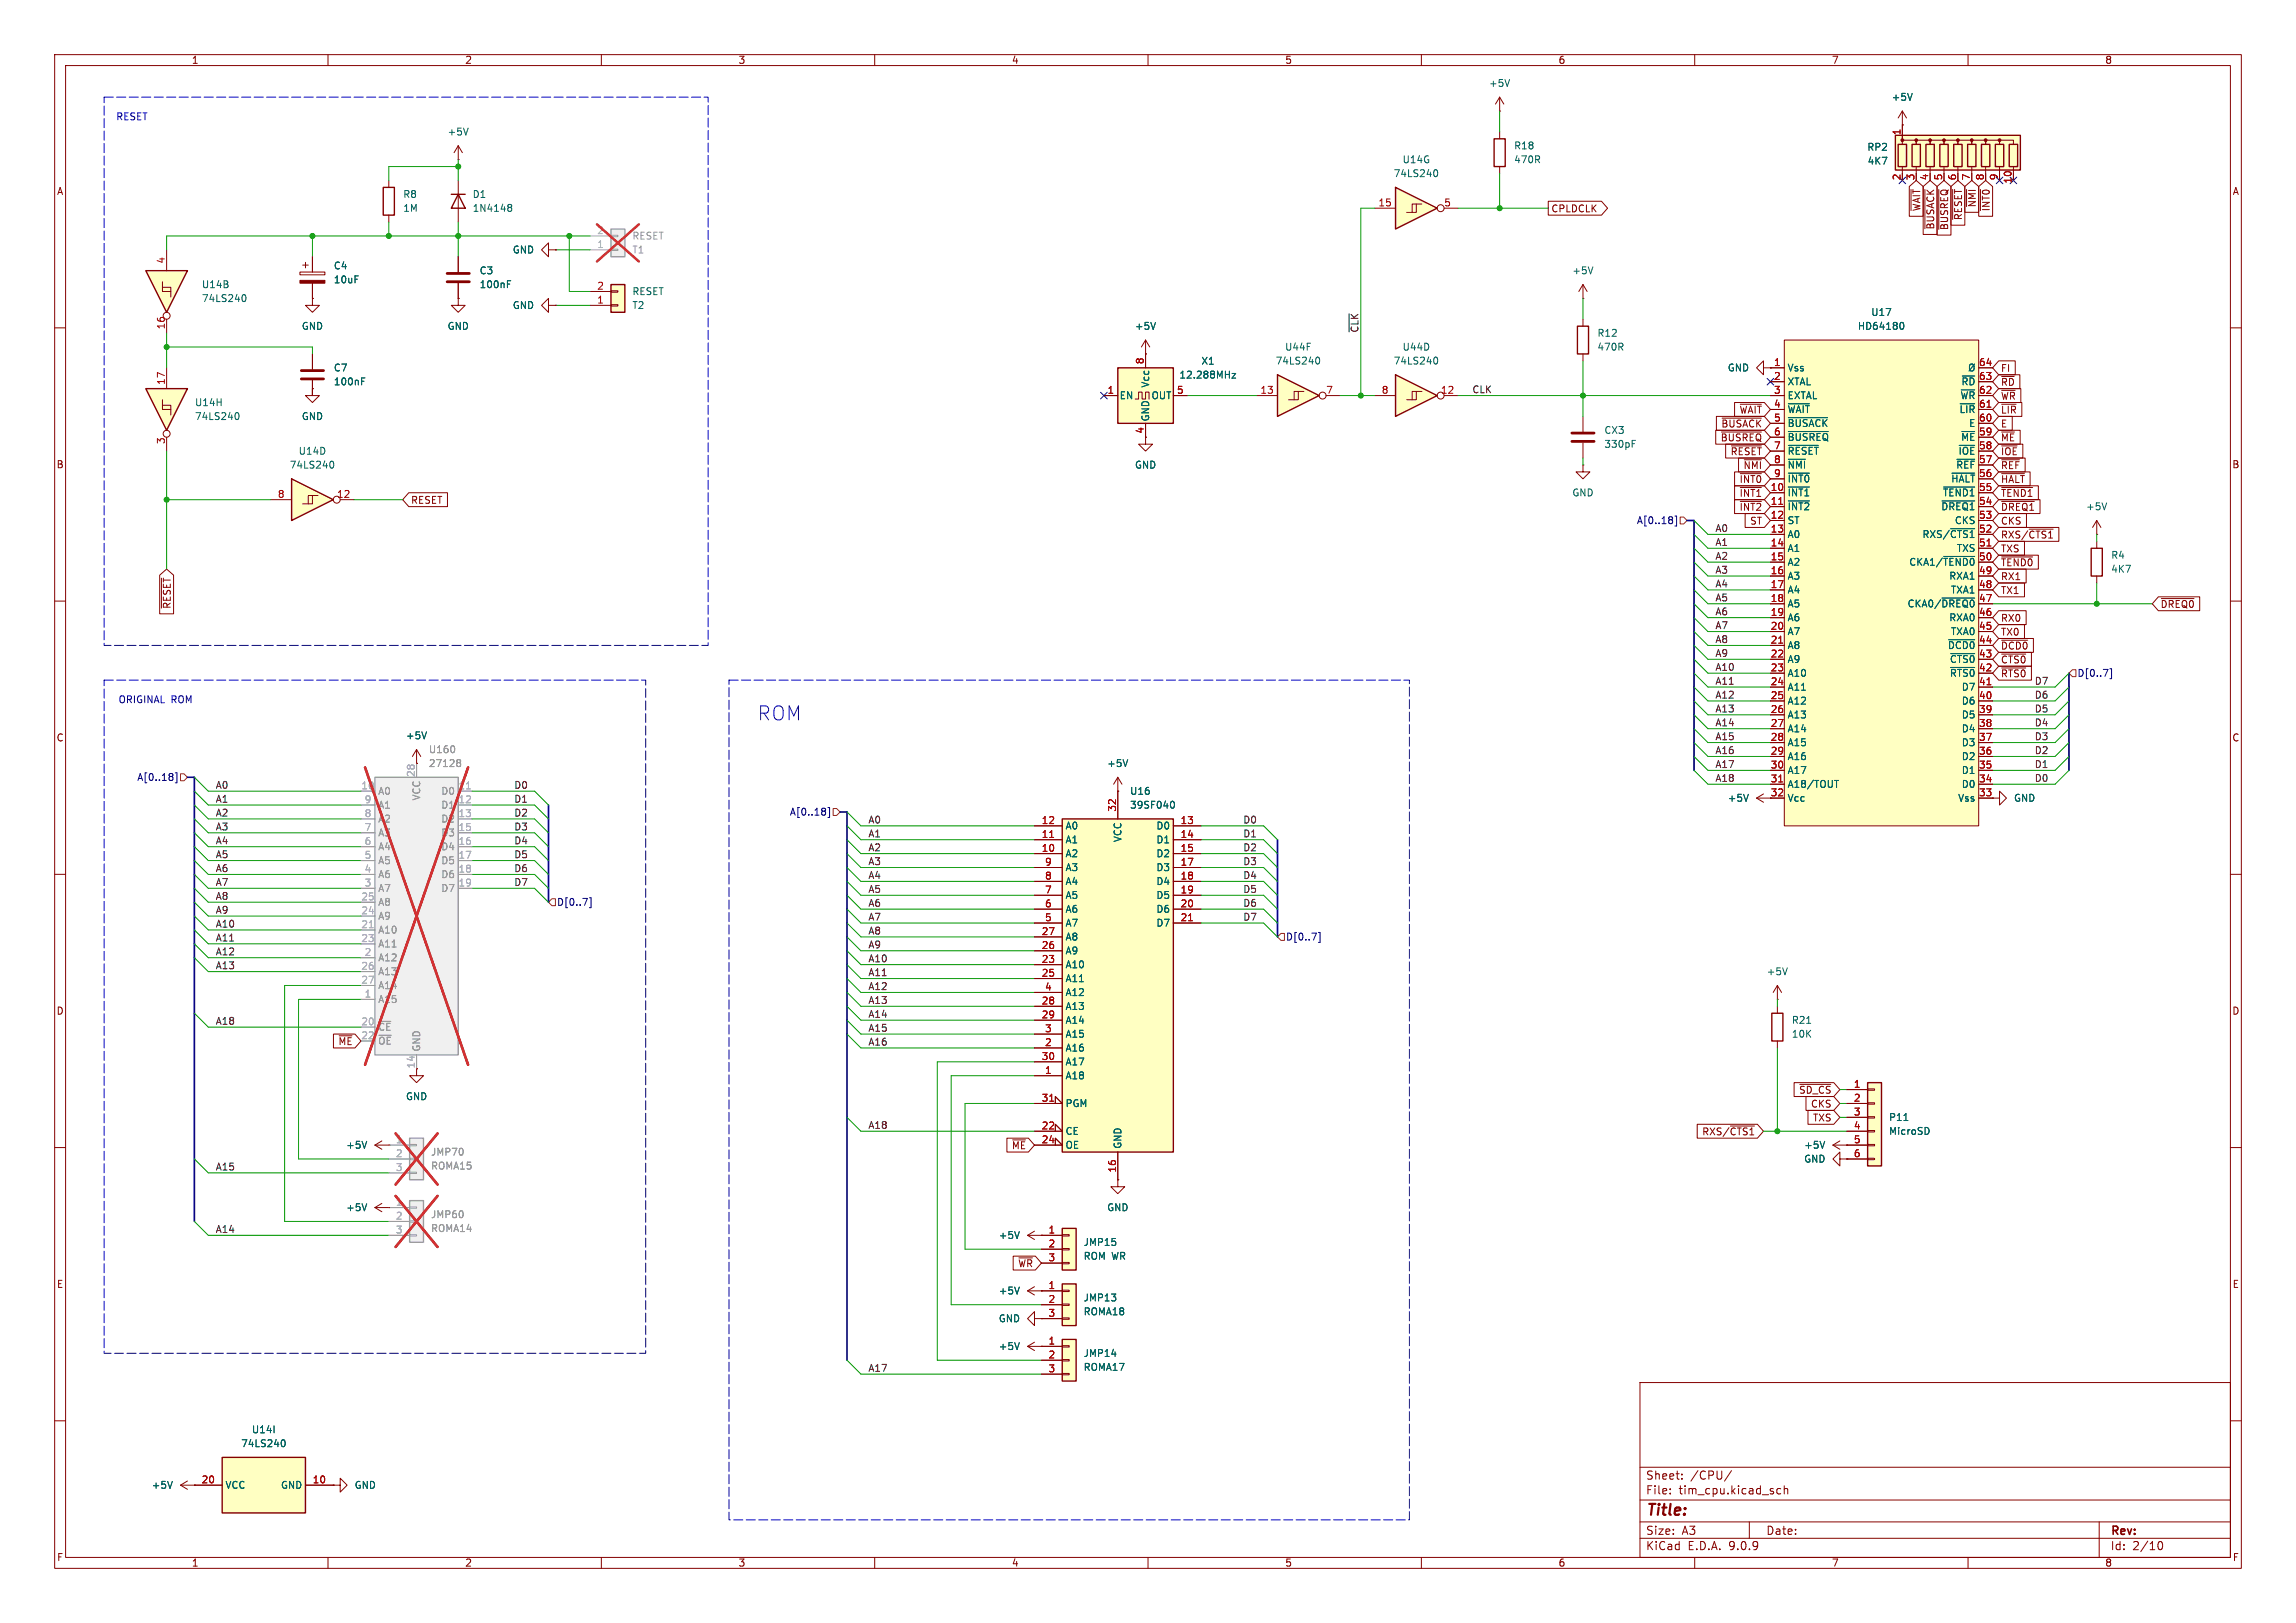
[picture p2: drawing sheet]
<svg xmlns="http://www.w3.org/2000/svg" width="420mm" height="297mm" viewBox="0 0 420 297" stroke-linecap="round" stroke-linejoin="round" font-family="sans-serif">
<defs><g id="words">
<text font-size="3.6" fill="#0000c2" x="138.4" y="132.1">ROM</text>
<text font-size="2.8" fill="#840000" x="301" y="277.9">Title:</text>
<g font-size="2.1" fill="#840000">
<text x="301" y="273.7">File:</text>
<text x="301" y="271">Sheet:</text>
<text x="307.1" y="273.7">tim_cpu.kicad_sch</text>
<text x="309.2" y="271">/CPU/</text>
<text x="301" y="281.1">Size:</text>
<text x="307.6" y="281.1">A3</text>
<text x="323" y="281.1">Date:</text>
<text x="386" y="281.3">Rev:</text>
<text x="301" y="283.9">KiCad</text>
<text x="308.7" y="283.9">E.D.A.</text>
<text x="316.3" y="283.9">9.0.9</text>
<text x="386" y="283.9">Id:</text>
<text x="390.1" y="283.9">2/10</text>
</g>
<g font-size="1.8" fill="#840000">
<text x="35" y="11.9">1</text>
<text x="85" y="11.9">2</text>
<text x="135" y="11.9">3</text>
<text x="185" y="11.9">4</text>
<text x="235" y="11.9">5</text>
<text x="285" y="11.9">6</text>
<text x="335" y="11.9">7</text>
<text x="385" y="11.9">8</text>
<text x="10.3" y="35.9">A</text>
<text x="408.3" y="35.9">A</text>
<text x="283.7" y="39.1">CPLDCLK</text>
<text x="351.5" y="38.8" transform="rotate(-90 351.5 38.8)">~{WAIT}</text>
<text x="359.1" y="40.4" transform="rotate(-90 359.1 40.4)">~{RESET}</text>
<text x="361.6" y="38" transform="rotate(-90 361.6 38)">~{NMI}</text>
<text x="364.2" y="38.8" transform="rotate(-90 364.2 38.8)">~{INT0}</text>
<text x="354" y="42.1" transform="rotate(-90 354 42.1)">~{BUSACK}</text>
<text x="356.6" y="42.2" transform="rotate(-90 356.6 42.2)">~{BUSREQ}</text>
<text x="365.9" y="68.3">FI</text>
<text x="365.9" y="70.8">~{RD}</text>
<text x="318.1" y="75.9">~{WAIT}</text>
<text x="365.9" y="75.9">~{LIR}</text>
<text x="365.9" y="73.3">~{WR}</text>
<text x="209.3" y="79.4" transform="rotate(-90 209.3 79.4)">4</text>
<text x="314.7" y="81">~{BUSREQ}</text>
<text x="314.8" y="78.4">~{BUSACK}</text>
<text x="316.5" y="83.5">~{RESET}</text>
<text x="365.9" y="81">~{ME}</text>
<text x="365.9" y="78.4">E</text>
<text x="365.9" y="83.5">~{IOE}</text>
<text x="10.3" y="85.9">B</text>
<text x="318.1" y="88.6">~{INT0}</text>
<text x="318.8" y="86">~{NMI}</text>
<text x="365.9" y="88.6">~{HALT}</text>
<text x="365.9" y="86">~{REF}</text>
<text x="408.2" y="85.9">B</text>
<text x="75.1" y="92.4">RESET</text>
<text x="318.1" y="91.1">~{INT1}</text>
<text x="318.1" y="93.7">~{INT2}</text>
<text x="365.9" y="93.7">~{DREQ1}</text>
<text x="365.9" y="91.1">~{TEND1}</text>
<text x="320" y="96.2">ST</text>
<text x="365.9" y="96.2">CKS</text>
<text x="365.9" y="101.3">TXS</text>
<text x="365.9" y="98.7">RXS/~{CTS1}</text>
<text x="365.9" y="106.4">RX1</text>
<text x="365.9" y="103.8">~{TEND0}</text>
<text x="31.4" y="111.5" transform="rotate(-90 31.4 111.5)">~{RESET}</text>
<text x="365.9" y="108.9">TX1</text>
<text x="365.9" y="114">RX0</text>
<text x="395.1" y="111.4">~{DREQ0}</text>
<text x="365.9" y="116.5">TX0</text>
<text x="365.9" y="119.1">~{DCD0}</text>
<text x="365.9" y="121.6">~{CTS0}</text>
<text x="365.9" y="124.1">~{RTS0}</text>
<text x="10.3" y="135.9">C</text>
<text x="408.2" y="135.9">C</text>
<text x="323.8" y="145.8">32</text>
<text x="10.3" y="185.9">D</text>
<text x="408.2" y="185.9">D</text>
<text x="61.8" y="191.5">~{ME}</text>
<text x="75.9" y="195.6" transform="rotate(-90 75.9 195.6)">14</text>
<text x="329" y="200.3">~{SD_CS}</text>
<text x="331.2" y="202.9">CKS</text>
<text x="311.3" y="208">RXS/~{CTS1}</text>
<text x="331.5" y="205.4">TXS</text>
<text x="185" y="210.5">~{ME}</text>
<text x="186.1" y="232.1">~{WR}</text>
<text x="10.3" y="235.9">E</text>
<text x="408.3" y="235.9">E</text>
<text x="10.3" y="285.9">F</text>
<text x="35" y="286.9">1</text>
<text x="85" y="286.9">2</text>
<text x="135" y="286.9">3</text>
<text x="185" y="286.9">4</text>
<text x="235" y="286.9">5</text>
<text x="285" y="286.9">6</text>
<text x="335" y="286.9">7</text>
<text x="385" y="286.9">8</text>
<text x="408.3" y="285.9">F</text>
</g>
<g font-size="1.8" fill="#006464">
<text x="272.3" y="16.1">+5V</text>
<text x="345.9" y="18.6">+5V</text>
<text x="81.8" y="25">+5V</text>
<text x="276.9" y="27.5">R18</text>
<text x="341.5" y="27.8">RP2</text>
<text x="254.8" y="32.6">74LS240</text>
<text x="256.5" y="30.1">U14G</text>
<text x="276.9" y="30.1">470R</text>
<text x="341.5" y="30.3">4K7</text>
<text x="73.7" y="36.4">R8</text>
<text x="73.7" y="39">1M</text>
<text x="86.4" y="36.4">D1</text>
<text x="86.4" y="39">1N4148</text>
<text x="93.7" y="46.6">GND</text>
<text x="36.8" y="52.9">U14B</text>
<text x="61" y="49.5">C4</text>
<text x="61" y="52">10uF</text>
<text x="87.6" y="50.4">C3</text>
<text x="87.6" y="52.9">100nF</text>
<text x="287.5" y="50.4">+5V</text>
<text x="36.8" y="55.5">74LS240</text>
<text x="93.7" y="56.7">GND</text>
<text x="115.6" y="56.7">T2</text>
<text x="115.6" y="54.2">RESET</text>
<text x="342.2" y="58">U17</text>
<text x="55.1" y="60.6">GND</text>
<text x="81.8" y="60.6">GND</text>
<text x="207.5" y="60.6">+5V</text>
<text x="235" y="64.4">U44F</text>
<text x="256.5" y="64.4">U44D</text>
<text x="292.1" y="64.4">470R</text>
<text x="292.1" y="61.8">R12</text>
<text x="339.7" y="60.6">HD64180</text>
<text x="61" y="68.2">C7</text>
<text x="61" y="70.7">100nF</text>
<text x="210.4" y="71" transform="rotate(-90 210.4 71)">Vcc</text>
<text x="215.6" y="69.5">12.288MHz</text>
<text x="219.7" y="66.9">X1</text>
<text x="233.2" y="66.9">74LS240</text>
<text x="254.8" y="66.9">74LS240</text>
<text x="316" y="68.2">GND</text>
<text x="326.9" y="68.2">Vss</text>
<text x="326.9" y="70.7">XTAL</text>
<text x="358.7" y="70.7">~{RD}</text>
<text x="35.6" y="77.1">74LS240</text>
<text x="35.6" y="74.5">U14H</text>
<text x="55.1" y="77.1">GND</text>
<text x="204.7" y="73.3">EN</text>
<text x="210.4" y="77.2" transform="rotate(-90 210.4 77.2)">GND</text>
<text x="210.5" y="73.3">OUT</text>
<text x="326.9" y="73.3">EXTAL</text>
<text x="326.9" y="75.8">~{WAIT}</text>
<text x="358.3" y="75.8">~{LIR}</text>
<text x="358.5" y="73.3">~{WR}</text>
<text x="54.5" y="83.4">U14D</text>
<text x="293.4" y="82.1">330pF</text>
<text x="293.4" y="79.6">CX3</text>
<text x="326.9" y="78.3">~{BUSACK}</text>
<text x="326.9" y="80.9">~{BUSREQ}</text>
<text x="326.9" y="83.4">~{RESET}</text>
<text x="358.2" y="83.4">~{IOE}</text>
<text x="358.6" y="80.9">~{ME}</text>
<text x="360.1" y="78.3">E</text>
<text x="52.9" y="86">74LS240</text>
<text x="207.5" y="86">GND</text>
<text x="326.9" y="86">~{NMI}</text>
<text x="326.9" y="88.5">~{INT0}</text>
<text x="356.8" y="88.5">~{HALT}</text>
<text x="357.7" y="86">~{REF}</text>
<text x="287.5" y="91">GND</text>
<text x="326.9" y="91">~{INT1}</text>
<text x="326.9" y="93.6">~{INT2}</text>
<text x="355" y="93.6">~{DREQ1}</text>
<text x="355.3" y="91">~{TEND1}</text>
<text x="381.5" y="93.6">+5V</text>
<text x="326.9" y="96.1">ST</text>
<text x="326.9" y="98.7">A0</text>
<text x="326.9" y="101.2">A1</text>
<text x="351.6" y="98.7">RXS/~{CTS1}</text>
<text x="357.5" y="96.1">CKS</text>
<text x="357.9" y="101.2">TXS</text>
<text x="326.9" y="103.7">A2</text>
<text x="326.9" y="106.3">A3</text>
<text x="349.1" y="103.7">CKA1/~{TEND0}</text>
<text x="356.5" y="106.3">RXA1</text>
<text x="386.1" y="102.5">R4</text>
<text x="386.1" y="105">4K7</text>
<text x="326.9" y="108.8">A4</text>
<text x="326.9" y="111.4">A5</text>
<text x="326.9" y="113.9">A6</text>
<text x="348.8" y="111.4">CKA0/~{DREQ0}</text>
<text x="356.5" y="113.9">RXA0</text>
<text x="356.8" y="108.8">TXA1</text>
<text x="326.9" y="116.4">A7</text>
<text x="326.9" y="119">A8</text>
<text x="356.2" y="119">~{DCD0}</text>
<text x="356.8" y="116.4">TXA0</text>
<text x="326.9" y="121.5">A9</text>
<text x="326.9" y="124.1">A10</text>
<text x="356.6" y="121.5">~{CTS0}</text>
<text x="356.6" y="124.1">~{RTS0}</text>
<text x="326.9" y="126.6">A11</text>
<text x="326.9" y="129.1">A12</text>
<text x="326.9" y="131.7">A13</text>
<text x="358.8" y="126.6">D7</text>
<text x="358.8" y="129.1">D6</text>
<text x="358.8" y="131.7">D5</text>
<text x="74.2" y="135.5">+5V</text>
<text x="326.9" y="134.2">A14</text>
<text x="326.9" y="136.8">A15</text>
<text x="358.8" y="134.2">D4</text>
<text x="358.8" y="136.8">D3</text>
<text x="202.4" y="140.6">+5V</text>
<text x="326.9" y="139.3">A16</text>
<text x="326.9" y="141.8">A17</text>
<text x="358.8" y="139.3">D2</text>
<text x="358.8" y="141.8">D1</text>
<text x="206.6" y="145.6">U16</text>
<text x="206.6" y="148.2">39SF040</text>
<text x="316" y="146.9">+5V</text>
<text x="326.9" y="144.4">A18/TOUT</text>
<text x="326.9" y="146.9">Vcc</text>
<text x="358.1" y="146.9">Vss</text>
<text x="358.8" y="144.4">D0</text>
<text x="368.3" y="146.9">GND</text>
<text x="194.8" y="152">A0</text>
<text x="194.8" y="154.5">A1</text>
<text x="205.3" y="154.2" transform="rotate(-90 205.3 154.2)">VCC</text>
<text x="211.4" y="152">D0</text>
<text x="211.4" y="154.5">D1</text>
<text x="194.8" y="157.1">A2</text>
<text x="194.8" y="159.6">A3</text>
<text x="211.4" y="157.1">D2</text>
<text x="211.4" y="159.6">D3</text>
<text x="194.8" y="162.2">A4</text>
<text x="194.8" y="164.7">A5</text>
<text x="194.8" y="167.2">A6</text>
<text x="211.4" y="162.2">D4</text>
<text x="211.4" y="164.7">D5</text>
<text x="211.4" y="167.2">D6</text>
<text x="194.8" y="169.8">A7</text>
<text x="194.8" y="172.3">A8</text>
<text x="211.4" y="169.8">D7</text>
<text x="194.8" y="174.9">A9</text>
<text x="194.8" y="177.4">A10</text>
<text x="194.8" y="179.9">A11</text>
<text x="323.1" y="178.7">+5V</text>
<text x="194.8" y="182.5">A12</text>
<text x="194.8" y="185">A13</text>
<text x="194.8" y="187.6">A14</text>
<text x="194.8" y="190.1">A15</text>
<text x="327.7" y="187.6">R21</text>
<text x="327.7" y="190.1">10K</text>
<text x="194.8" y="192.6">A16</text>
<text x="194.8" y="195.2">A17</text>
<text x="194.8" y="197.7">A18</text>
<text x="74.2" y="201.5">GND</text>
<text x="194.8" y="202.8">PGM</text>
<text x="194.8" y="207.9">CE</text>
<text x="345.4" y="207.9">MicroSD</text>
<text x="345.4" y="205.3">P11</text>
<text x="63.2" y="210.4">+5V</text>
<text x="194.8" y="210.4">OE</text>
<text x="205.3" y="210.3" transform="rotate(-90 205.3 210.3)">GND</text>
<text x="329.9" y="210.4">+5V</text>
<text x="329.9" y="213">GND</text>
<text x="63.2" y="221.8">+5V</text>
<text x="202.4" y="221.8">GND</text>
<text x="182.6" y="226.9">+5V</text>
<text x="198.1" y="230.7">ROM WR</text>
<text x="198.1" y="228.2">JMP15</text>
<text x="182.6" y="237.1">+5V</text>
<text x="198.1" y="238.4">JMP13</text>
<text x="182.6" y="242.2">GND</text>
<text x="198.1" y="240.9">ROMA18</text>
<text x="182.6" y="247.2">+5V</text>
<text x="198.1" y="251.1">ROMA17</text>
<text x="198.1" y="248.5">JMP14</text>
<text x="46" y="262.5">U14I</text>
<text x="44" y="265">74LS240</text>
<text x="27.7" y="272.6">+5V</text>
<text x="41.1" y="272.6">VCC</text>
<text x="51.3" y="272.6">GND</text>
<text x="64.8" y="272.6">GND</text>
</g>
<g font-size="1.8" fill="#0000c2">
<text x="21.2" y="22.2">RESET</text>
<text x="21.6" y="128.9">ORIGINAL</text>
<text x="31.3" y="128.9">ROM</text>
</g>
<g font-size="1.8" fill="#a90000">
<text x="347.7" y="24.8" transform="rotate(-90 347.7 24.8)">1</text>
<text x="347.7" y="33.1" transform="rotate(-90 347.7 33.1)">2</text>
<text x="350.3" y="33.1" transform="rotate(-90 350.3 33.1)">3</text>
<text x="352.8" y="33.1" transform="rotate(-90 352.8 33.1)">4</text>
<text x="355.3" y="33.1" transform="rotate(-90 355.3 33.1)">5</text>
<text x="357.9" y="33.1" transform="rotate(-90 357.9 33.1)">6</text>
<text x="360.4" y="33.1" transform="rotate(-90 360.4 33.1)">7</text>
<text x="363" y="33.1" transform="rotate(-90 363 33.1)">8</text>
<text x="365.5" y="33.1" transform="rotate(-90 365.5 33.1)">9</text>
<text x="368" y="33.7" transform="rotate(-90 368 33.7)">10</text>
<text x="252.1" y="37.8">15</text>
<text x="264.1" y="37.8">5</text>
<text x="30.2" y="48.3" transform="rotate(-90 30.2 48.3)">4</text>
<text x="109.1" y="53.1">2</text>
<text x="109.1" y="55.6">1</text>
<text x="30.2" y="60.4" transform="rotate(-90 30.2 60.4)">16</text>
<text x="30.2" y="70.5" transform="rotate(-90 30.2 70.5)">17</text>
<text x="209.3" y="66.7" transform="rotate(-90 209.3 66.7)">8</text>
<text x="324.4" y="67.1">1</text>
<text x="324.4" y="69.6">2</text>
<text x="361.9" y="67.1">64</text>
<text x="361.9" y="69.6">63</text>
<text x="202.5" y="72.1">1</text>
<text x="215.2" y="72.1">5</text>
<text x="230.5" y="72.1">13</text>
<text x="242.5" y="72.1">7</text>
<text x="252.7" y="72.1">8</text>
<text x="263.5" y="72.1">12</text>
<text x="324.4" y="72.1">3</text>
<text x="324.4" y="74.7">4</text>
<text x="324.4" y="77.2">5</text>
<text x="361.9" y="72.1">62</text>
<text x="361.9" y="74.7">61</text>
<text x="361.9" y="77.2">60</text>
<text x="30.2" y="81.4" transform="rotate(-90 30.2 81.4)">3</text>
<text x="324.4" y="79.8">6</text>
<text x="324.4" y="82.3">7</text>
<text x="361.9" y="79.8">59</text>
<text x="361.9" y="82.3">58</text>
<text x="323.8" y="89.9">10</text>
<text x="324.4" y="84.8">8</text>
<text x="324.4" y="87.4">9</text>
<text x="361.9" y="84.8">57</text>
<text x="361.9" y="87.4">56</text>
<text x="361.9" y="89.9">55</text>
<text x="50.7" y="91.2">8</text>
<text x="61.6" y="91.2">12</text>
<text x="323.8" y="92.5">11</text>
<text x="323.8" y="95">12</text>
<text x="361.9" y="92.5">54</text>
<text x="361.9" y="95">53</text>
<text x="323.8" y="97.5">13</text>
<text x="323.8" y="100.1">14</text>
<text x="361.9" y="97.5">52</text>
<text x="361.9" y="100.1">51</text>
<text x="323.8" y="102.6">15</text>
<text x="323.8" y="105.2">16</text>
<text x="323.8" y="107.7">17</text>
<text x="361.9" y="102.6">50</text>
<text x="361.9" y="105.2">49</text>
<text x="361.9" y="107.7">48</text>
<text x="323.8" y="110.2">18</text>
<text x="323.8" y="112.8">19</text>
<text x="361.9" y="110.2">47</text>
<text x="361.9" y="112.8">46</text>
<text x="323.8" y="115.3">20</text>
<text x="323.8" y="117.9">21</text>
<text x="361.9" y="115.3">45</text>
<text x="361.9" y="117.9">44</text>
<text x="323.8" y="120.4">22</text>
<text x="323.8" y="122.9">23</text>
<text x="323.8" y="125.5">24</text>
<text x="361.9" y="120.4">43</text>
<text x="361.9" y="125.5">41</text>
<text x="361.9" y="122.9">42</text>
<text x="323.8" y="128">25</text>
<text x="323.8" y="130.6">26</text>
<text x="361.9" y="128">40</text>
<text x="361.9" y="130.6">39</text>
<text x="323.8" y="133.1">27</text>
<text x="323.8" y="135.6">28</text>
<text x="361.9" y="133.1">38</text>
<text x="361.9" y="135.6">37</text>
<text x="323.8" y="138.2">29</text>
<text x="323.8" y="140.7">30</text>
<text x="323.8" y="143.3">31</text>
<text x="361.9" y="138.2">36</text>
<text x="361.9" y="140.7">35</text>
<text x="361.9" y="143.3">34</text>
<text x="204.2" y="148.6" transform="rotate(-90 204.2 148.6)">32</text>
<text x="361.9" y="145.8">33</text>
<text x="190.5" y="150.9">12</text>
<text x="190.5" y="153.4">11</text>
<text x="190.5" y="156">10</text>
<text x="215.9" y="150.9">13</text>
<text x="215.9" y="153.4">14</text>
<text x="215.9" y="156">15</text>
<text x="191.1" y="158.5">9</text>
<text x="191.1" y="161">8</text>
<text x="215.9" y="158.5">17</text>
<text x="215.9" y="161">18</text>
<text x="191.1" y="163.6">7</text>
<text x="191.1" y="166.1">6</text>
<text x="215.9" y="163.6">19</text>
<text x="215.9" y="166.1">20</text>
<text x="190.5" y="171.2">27</text>
<text x="190.5" y="173.7">26</text>
<text x="191.1" y="168.7">5</text>
<text x="215.9" y="168.7">21</text>
<text x="190.5" y="176.3">23</text>
<text x="190.5" y="178.8">25</text>
<text x="190.5" y="183.9">28</text>
<text x="191.1" y="181.4">4</text>
<text x="190.5" y="186.4">29</text>
<text x="191.1" y="189">3</text>
<text x="191.1" y="191.5">2</text>
<text x="190.5" y="194.1">30</text>
<text x="191.1" y="196.6">1</text>
<text x="190.5" y="201.7">31</text>
<text x="339" y="199.1">1</text>
<text x="339" y="201.7">2</text>
<text x="190.5" y="206.8">22</text>
<text x="190.5" y="209.3">24</text>
<text x="339" y="204.2">3</text>
<text x="339" y="206.8">4</text>
<text x="339" y="209.3">5</text>
<text x="204.2" y="214.7" transform="rotate(-90 204.2 214.7)">16</text>
<text x="339" y="211.8">6</text>
<text x="191.7" y="225.8">1</text>
<text x="191.7" y="228.3">2</text>
<text x="191.7" y="230.9">3</text>
<text x="191.7" y="236">1</text>
<text x="191.7" y="238.5">2</text>
<text x="191.7" y="241">3</text>
<text x="191.7" y="246.1">1</text>
<text x="191.7" y="248.7">2</text>
<text x="191.7" y="251.2">3</text>
<text x="36.8" y="271.5">20</text>
<text x="57.1" y="271.5">10</text>
</g>
<g font-size="1.8" fill="#aaa">
<text x="109.1" y="45.5">1</text>
<text x="109.1" y="42.9">2</text>
<text x="75.9" y="142.3" transform="rotate(-90 75.9 142.3)">28</text>
<text x="66" y="144.5">10</text>
<text x="66.6" y="147.1">9</text>
<text x="66.6" y="149.6">8</text>
<text x="83.8" y="144.5">11</text>
<text x="83.8" y="147.1">12</text>
<text x="83.8" y="149.6">13</text>
<text x="66.6" y="152.1">7</text>
<text x="66.6" y="154.7">6</text>
<text x="83.8" y="152.1">15</text>
<text x="83.8" y="154.7">16</text>
<text x="66.6" y="157.2">5</text>
<text x="66.6" y="159.8">4</text>
<text x="83.8" y="157.2">17</text>
<text x="83.8" y="159.8">18</text>
<text x="66" y="164.8">25</text>
<text x="66" y="167.4">24</text>
<text x="66.6" y="162.3">3</text>
<text x="83.8" y="162.3">19</text>
<text x="66" y="169.9">21</text>
<text x="66" y="172.5">23</text>
<text x="66" y="177.5">26</text>
<text x="66.6" y="175">2</text>
<text x="66" y="180.1">27</text>
<text x="66.6" y="182.6">1</text>
<text x="66" y="187.7">20</text>
<text x="66" y="190.2">22</text>
<text x="72.3" y="209.3">1</text>
<text x="72.3" y="211.8">2</text>
<text x="72.3" y="214.4">3</text>
<text x="72.3" y="220.7">1</text>
<text x="72.3" y="223.3">2</text>
<text x="72.3" y="225.8">3</text>
</g>
<g font-size="1.8" fill="#989898">
<text x="115.6" y="46.6">T1</text>
<text x="115.6" y="44">RESET</text>
<text x="78.4" y="140.6">27128</text>
<text x="78.4" y="138">U160</text>
<text x="69.1" y="145.6">A0</text>
<text x="69.1" y="148.2">A1</text>
<text x="77.1" y="146.6" transform="rotate(-90 77.1 146.6)">VCC</text>
<text x="80.6" y="145.6">D0</text>
<text x="80.6" y="148.2">D1</text>
<text x="69.1" y="150.7">A2</text>
<text x="69.1" y="153.3">A3</text>
<text x="69.1" y="155.8">A4</text>
<text x="80.6" y="150.7">D2</text>
<text x="80.6" y="153.3">D3</text>
<text x="80.6" y="155.8">D4</text>
<text x="69.1" y="158.3">A5</text>
<text x="69.1" y="160.9">A6</text>
<text x="80.6" y="158.3">D5</text>
<text x="80.6" y="160.9">D6</text>
<text x="69.1" y="163.4">A7</text>
<text x="69.1" y="166">A8</text>
<text x="80.6" y="163.4">D7</text>
<text x="69.1" y="168.5">A9</text>
<text x="69.1" y="171">A10</text>
<text x="69.1" y="173.6">A11</text>
<text x="69.1" y="176.1">A12</text>
<text x="69.1" y="178.7">A13</text>
<text x="69.1" y="181.2">A14</text>
<text x="69.1" y="183.7">A15</text>
<text x="69.1" y="188.8">~{CE}</text>
<text x="69.1" y="191.4">~{OE}</text>
<text x="77.1" y="192.5" transform="rotate(-90 77.1 192.5)">GND</text>
<text x="78.7" y="214.2">ROMA15</text>
<text x="78.7" y="211.7">JMP70</text>
<text x="78.7" y="225.7">ROMA14</text>
<text x="78.7" y="223.1">JMP60</text>
</g>
<g font-size="1.8" fill="#0f0f0f">
<text x="248.6" y="61" transform="rotate(-90 248.6 61)">~{CLK}</text>
<text x="269.2" y="72">CLK</text>
<text x="313.7" y="100">A1</text>
<text x="313.7" y="97.4">A0</text>
<text x="313.7" y="107.6">A4</text>
<text x="313.7" y="102.5">A2</text>
<text x="313.7" y="105.1">A3</text>
<text x="313.7" y="110.1">A5</text>
<text x="313.7" y="112.7">A6</text>
<text x="313.7" y="117.8">A8</text>
<text x="313.7" y="115.2">A7</text>
<text x="313.7" y="125.4">A11</text>
<text x="313.7" y="120.3">A9</text>
<text x="313.7" y="122.8">A10</text>
<text x="372.1" y="125.4">D7</text>
<text x="313.7" y="127.9">A12</text>
<text x="313.7" y="130.5">A13</text>
<text x="372.1" y="127.9">D6</text>
<text x="372.1" y="130.5">D5</text>
<text x="313.7" y="135.5">A15</text>
<text x="313.7" y="133">A14</text>
<text x="372.1" y="133">D4</text>
<text x="372.1" y="135.5">D3</text>
<text x="313.7" y="138.1">A16</text>
<text x="313.7" y="143.2">A18</text>
<text x="313.7" y="140.6">A17</text>
<text x="372.1" y="140.6">D1</text>
<text x="372.1" y="143.2">D0</text>
<text x="372.1" y="138.1">D2</text>
<text x="39.4" y="149.5">A2</text>
<text x="39.4" y="147">A1</text>
<text x="39.4" y="144.4">A0</text>
<text x="94" y="144.4">D0</text>
<text x="94" y="147">D1</text>
<text x="94" y="149.5">D2</text>
<text x="39.4" y="152.1">A3</text>
<text x="39.4" y="154.6">A4</text>
<text x="94" y="152.1">D3</text>
<text x="94" y="154.6">D4</text>
<text x="158.7" y="150.8">A0</text>
<text x="158.7" y="153.3">A1</text>
<text x="158.7" y="155.9">A2</text>
<text x="227.3" y="155.9">D2</text>
<text x="227.3" y="153.3">D1</text>
<text x="227.3" y="150.8">D0</text>
<text x="39.4" y="159.7">A6</text>
<text x="39.4" y="157.1">A5</text>
<text x="94" y="159.7">D6</text>
<text x="94" y="157.1">D5</text>
<text x="158.7" y="160.9">A4</text>
<text x="158.7" y="158.4">A3</text>
<text x="227.3" y="160.9">D4</text>
<text x="227.3" y="158.4">D3</text>
<text x="39.4" y="162.2">A7</text>
<text x="39.4" y="164.8">A8</text>
<text x="39.4" y="167.3">A9</text>
<text x="94" y="162.2">D7</text>
<text x="158.7" y="163.5">A5</text>
<text x="158.7" y="166">A6</text>
<text x="227.3" y="166">D6</text>
<text x="227.3" y="163.5">D5</text>
<text x="39.4" y="169.8">A10</text>
<text x="39.4" y="172.4">A11</text>
<text x="158.7" y="171.1">A8</text>
<text x="158.7" y="173.6">A9</text>
<text x="158.7" y="168.6">A7</text>
<text x="227.3" y="168.6">D7</text>
<text x="39.4" y="177.5">A13</text>
<text x="39.4" y="174.9">A12</text>
<text x="158.7" y="176.2">A10</text>
<text x="158.7" y="178.7">A11</text>
<text x="158.7" y="183.8">A13</text>
<text x="158.7" y="181.3">A12</text>
<text x="39.4" y="187.6">A18</text>
<text x="158.7" y="191.4">A16</text>
<text x="158.7" y="186.3">A14</text>
<text x="158.7" y="188.9">A15</text>
<text x="158.7" y="206.7">A18</text>
<text x="39.4" y="214.3">A15</text>
<text x="39.4" y="225.7">A14</text>
<text x="158.7" y="251.1">A17</text>
</g>
<g font-size="1.8" fill="#000084">
<text x="299.3" y="96.1">A[0..18]</text>
<text x="379.9" y="124.1">D[0..7]</text>
<text x="25" y="143.1">A[0..18]</text>
<text x="144.4" y="149.5">A[0..18]</text>
<text x="101.8" y="166">D[0..7]</text>
<text x="235.1" y="172.3">D[0..7]</text>
</g>
</g></defs>
<g fill="none" stroke="#840000" stroke-width=".18">
<path d="M10 10h400v277h-400zM12 12h396v273h-396zM60 10v2M110 10v2M160 10v2M210 10v2M260 10v2M310 10v2M360 10v2M10 60h2M408 60h2M10 110h2"/>
<path d="M408 110h2M10 160h2M408 160h2M10 210h2M408 210h2M300 253h108v32h-108zM10 260h2M300 278.5h108M300 274.5h108M300 268.5h108M305.5 273.2v.2M305.5 272.5v.1"/>
<path d="M307.7 270.5v.2M307.7 269.8v.1M316.7 269.1l-1.3 1.9M320 278.5v3M325.7 272.5l-.4-.1-.3 .3v.4l.2 .2h.5M326.4 272.5l.2-.1 .3 .1 .1 .9M326.4 271.9v1.5M384 278.5v6.5M408 260h2M60 285v2M110 285v2M160 285v2"/>
<path d="M210 285v2M260 285v2M300 281.5h108M310 285v2M360 285v2M394.7 282.7l.2-.5 .2-.1a.8 .8 0 0 1 .5 .7 .8 .8 0 0 1-.5 .8l-.2-.2-.2-.4"/>
</g>
<path d="M194.3 224.8h2.5v7.6h-2.5z" fill="#ffffc2"/>
<path d="M194.3 224.8h2.5v7.6h-2.5z" fill="none" stroke="#840000" stroke-width=".25"/>
<g fill="none" stroke="#840000" stroke-width=".18">
<path d="M274.3 17.8l-.7 1.3M274.3 17.8l.8 1.3M274.3 17.8v2.5M274.3 20.3h.1M83.8 47v2.8M83.8 51.8v2.8M289.6 76.2v2.8M289.6 85.1v1.3h-1.3l1.3 1.2 1.2-1.2h-1.2M289.6 85.1h.1M289.6 81v2.8M335.3 209.6l1.2 .7M335.3 209.6h2.5"/>
<path d="M336.5 208.8l-1.2 .8M337.8 209.6h.1M190.5 226.1h3.8M190.5 228.6h3.8M190.5 231.1h3.8M194.3 225.9h1.3v.3h-1.3zM194.3 228.5h1.3v.2h-1.3zM194.3 231h1.3v.3h-1.3z"/>
</g>
<path d="M276.1 14.5l-.4 1.3M92.8 52h.4M92.8 51.4h.6M298.6 81.2h.4M298.6 80.6h.6M333.8 208.9l-.4 1.2" fill="none" stroke="#006464" stroke-width=".18"/>
<path d="M81.8 50h4.1M81.8 51.6h4.1M287.5 79.2h4.1M287.5 80.8h4.1" fill="none" stroke="#840000" stroke-width=".51"/>
<path d="M111.8 52.1h2.5v5.1h-2.5z" fill="#ffffc2"/>
<path d="M111.8 52.1h2.5v5.1h-2.5z" fill="none" stroke="#840000" stroke-width=".25"/>
<path d="M83.8 29.2h.1M83.8 26.7l-.7 1.2M83.8 26.7l.8 1.2M83.8 26.7v2.5M100.3 55.9v-1.3l-1.2 1.3 1.2 1.3v-1.3h1.3M100.3 45.7v-1.2l-1.2 1.2 1.2 1.3v-1.3h1.3M101.6 55.9h.1M101.6 45.7h.1M107.9 55.9h3.9M107.9 53.3h3.9M111.8 55.8h1.2v.2h-1.2zM111.8 53.2h1.2v.3h-1.2z" fill="none" stroke="#840000" stroke-width=".18"/>
<path d="M85.6 23.4l-.4 1.3" fill="none" stroke="#006464" stroke-width=".18"/>
<path d="M111.8 41.9h2.5v5.1h-2.5z" fill="#f0f0f0"/>
<path d="M111.8 41.9h2.5v5.1h-2.5z" fill="none" stroke="#a1a1a1" stroke-width=".25"/>
<path d="M107.9 45.7h3.9M107.9 43.2h3.9M111.8 45.6h1.2v.2h-1.2zM111.8 43.1h1.2v.2h-1.2z" fill="none" stroke="#a1a1a1" stroke-width=".18"/>
<path d="M109.2 41.1l7.7 6.7M116.9 41.1l-7.7 6.7" fill="none" stroke="#e12e31" stroke-width=".46"/>
<path d="M82.5 35.6h2.6M83.8 35.6l1.3 2.5h-2.6z" fill="none" stroke="#840000" stroke-width=".25"/>
<path d="M83.8 33v7.6M364.5 146.1h1.3v-1.3l1.2 1.3-1.2 1.2v-1.2M364.5 146.1h.1" fill="none" stroke="#840000" stroke-width=".18"/>
<path d="M93 37.9l.1 .1M93 37.5l.4-.1 .1 .1 .1 .2-.2 .3M93.1 38h.3M93.1 38h-.1M93.4 38l.2 .2-.1 .4-.1 .1-.4-.1" fill="none" stroke="#006464" stroke-width=".18"/>
<path d="M255.3 34.3l7.6 3.8-7.6 3.8z" fill="#ffffc2"/>
<path d="M255.3 34.3l7.6 3.8-7.6 3.8zM324.1 185.4h2v5.1h-2z" fill="none" stroke="#840000" stroke-width=".25"/>
<g fill="none" stroke="#840000" stroke-width=".18">
<path d="M251.5 38.1h3.8M259.1 37.3v1.6h-1.8M260.1 37.3h-1.8v1.6M264.2 38.1h2.5M325.1 184.2v1.2M325.1 190.5v1.3"/>
<circle cx="263.5" cy="38.1" r=".63"/>
</g>
<path d="M262.4 31.1h.2a.68 .68 0 0 1 .4 .6 .68 .68 0 0 1-.4 .6h-.2M330.5 187.3h.7" fill="none" stroke="#006464" stroke-width=".18"/>
<path d="M194.3 234.9h2.5v7.7h-2.5z" fill="#ffffc2"/>
<path d="M70.1 34.3h2v5.1h-2zM194.3 234.9h2.5v7.7h-2.5z" fill="none" stroke="#840000" stroke-width=".25"/>
<g fill="none" stroke="#840000" stroke-width=".18">
<path d="M71.1 33v1.3M71.1 39.4v1.2M54.9 49.8h4.5v.5h-4.5zM55.4 48.5h1M55.9 48v1M57.1 54.6v1.3h1.3l-1.3 1.3-1.2-1.3h1.2M57.1 54.6h.1M57.1 47v2.8M57.1 51.8v2.8M83.8 54.6v1.3h1.3l-1.3 1.3-1.3-1.3h1.3M83.8 54.6h.1M57.1 64.8v2.8"/>
<path d="M57.1 69.6v2.8M190.5 236.2h3.8M190.5 238.8h3.8M194.3 236.1h1.3v.2h-1.3zM194.3 238.6h1.3v.3h-1.3zM188 246.4l1.2 .7M188 246.4h2.5M189.2 245.6l-1.2 .8M190.5 246.4h.1M190.5 241.3h3.8M194.3 241.2h1.3v.2h-1.3zM61 271.8h1.2v-1.3l1.3 1.3-1.3 1.2v-1.2"/>
<path d="M61 271.8h.1"/>
</g>
<path d="M66.2 69.8h.4M66.2 69.2h.6M186.5 245.7l-.5 1.3" fill="none" stroke="#006464" stroke-width=".18"/>
<path d="M54.9 51.3h4.5v.5h-4.5z" fill="#840000" stroke="#840000" stroke-width=".18"/>
<path d="M55.1 67.8h4.1M55.1 69.3h4.1" fill="none" stroke="#840000" stroke-width=".51"/>
<path d="M40.6 266.7h15.3v10.2h-15.3z" fill="#ffffc2"/>
<path d="M40.6 266.7h15.3v10.2h-15.3z" fill="none" stroke="#840000" stroke-width=".25"/>
<path d="M35.6 271.8h5M55.9 271.8h5.1" fill="none" stroke="#840000" stroke-width=".18"/>
<path d="M51.6 263.5h.1a.68 .68 0 0 1 .5 .6 .68 .68 0 0 1-.5 .6h-.1" fill="none" stroke="#006464" stroke-width=".18"/>
<path d="M26.7 49.5h7.6l-3.8 7.7z" fill="#ffffc2"/>
<path d="M26.7 49.5h7.6l-3.8 7.7z" fill="none" stroke="#840000" stroke-width=".25"/>
<g fill="none" stroke="#840000" stroke-width=".18">
<path d="M29.7 52.6h1.5v1.8M29.7 51.6v1.7h1.5M30.5 45.7v3.8M30.5 58.4v2.6"/>
<circle cx="30.5" cy="57.8" r=".63"/>
</g>
<path d="M44.4 54l.2-.1a.68 .68 0 0 1 .4 .7 .68 .68 0 0 1-.4 .6l-.2-.1" fill="none" stroke="#006464" stroke-width=".18"/>
<path d="M26.7 71.1h7.6l-3.8 7.6z" fill="#ffffc2"/>
<path d="M26.7 71.1h7.6l-3.8 7.6z" fill="none" stroke="#840000" stroke-width=".25"/>
<g fill="none" stroke="#840000" stroke-width=".18">
<path d="M29.7 74.2h1.5v1.7M29.7 73.2v1.7h1.5M30.5 67.3v3.8M57.1 71.1v1.3h1.3l-1.3 1.3-1.2-1.3h1.2M57.1 71.1h.1M30.5 80v2.6"/>
<circle cx="30.5" cy="79.4" r=".63"/>
</g>
<path d="M43.2 75.6l.1-.1a.68 .68 0 0 1 .4 .6 .68 .68 0 0 1-.4 .7l-.1-.1" fill="none" stroke="#006464" stroke-width=".18"/>
<path d="M53.3 87.6l7.7 3.8-7.7 3.9z" fill="#ffffc2"/>
<path d="M53.3 87.6l7.7 3.8-7.7 3.9z" fill="none" stroke="#840000" stroke-width=".25"/>
<g fill="none" stroke="#840000" stroke-width=".18">
<path d="M209.5 64.8h.1M209.5 62.2l-.7 1.3M209.5 62.2l.8 1.3M209.5 62.2v2.6M49.5 91.4h3.8M57.1 90.7v1.5h-1.7M58.2 90.7h-1.8v1.5M62.2 91.4h2.6M209.5 80v1.3h1.3l-1.3 1.3-1.2-1.3h1.2M325.1 182.9h.1M325.1 180.3l-.7 1.3M325.1 180.3l.8 1.3"/>
<path d="M325.1 180.3v2.6M33 271.8l1.3 .7M33 271.8h2.6M34.3 271l-1.3 .8M35.6 271.8h.1"/>
<circle cx="61.6" cy="91.4" r=".63"/>
</g>
<path d="M211.4 59l-.5 1.3M60.5 84.5l.1-.1a.68 .68 0 0 1 .5 .6 .68 .68 0 0 1-.5 .7l-.1-.1M326.9 177.1l-.4 1.3M31.5 271.1l-.4 1.3" fill="none" stroke="#006464" stroke-width=".18"/>
<path d="M74.9 219.7h2.6v7.6h-2.6z" fill="#f0f0f0"/>
<path d="M74.9 219.7h2.6v7.6h-2.6z" fill="none" stroke="#a1a1a1" stroke-width=".25"/>
<path d="M71.1 221h3.8M71.1 223.5h3.8M71.1 226.1h3.8M74.9 220.9h1.3v.2h-1.3zM74.9 223.4h1.3v.2h-1.3zM74.9 225.9h1.3v.3h-1.3z" fill="none" stroke="#a1a1a1" stroke-width=".18"/>
<path d="M72.4 218.9l7.6 9.3M80 218.9l-7.6 9.3" fill="none" stroke="#e12e31" stroke-width=".46"/>
<path d="M68.6 142.2h15.2v50.8h-15.2z" fill="#f0f0f0"/>
<path d="M68.6 142.2h15.2v50.8h-15.2z" fill="none" stroke="#a1a1a1" stroke-width=".25"/>
<g fill="none" stroke="#a1a1a1" stroke-width=".18">
<path d="M76.2 139.7v2.5M66 144.8h2.6M66 147.3h2.6M66 149.9h2.6M66 152.4h2.6M66 154.9h2.6M66 157.5h2.6M83.8 144.8h2.6M83.8 147.3h2.6M83.8 149.9h2.6M83.8 152.4h2.6M83.8 154.9h2.6"/>
<path d="M83.8 157.5h2.6M66 160h2.6M66 162.6h2.6M66 165.1h2.6M66 167.6h2.6M66 170.2h2.6M66 172.7h2.6M66 175.3h2.6M66 177.8h2.6M83.8 160h2.6M83.8 162.6h2.6M66 180.3h2.6"/>
<path d="M66 182.9h2.6M66 188h2.6M66 190.5h2.6M76.2 193v2.6"/>
</g>
<path d="M85.3 144.4h.8M67.6 169.8h.7" fill="none" stroke="#aaa" stroke-width=".18"/>
<path d="M83.1 136.7v.8M83.8 139h.2l.3 .3-.3 .3M83.8 139.6h.2M84 139.6l.3 .2v.2l-.2 .2-.3 .1" fill="none" stroke="#989898" stroke-width=".18"/>
<path d="M66.8 140.4l18.8 54.4M85.6 140.4l-18.8 54.4" fill="none" stroke="#e12e31" stroke-width=".46"/>
<path d="M255.3 68.6l7.6 3.8-7.6 3.8z" fill="#ffffc2"/>
<path d="M255.3 68.6l7.6 3.8-7.6 3.8z" fill="none" stroke="#840000" stroke-width=".25"/>
<g fill="none" stroke="#840000" stroke-width=".18">
<path d="M251.5 72.4h3.8M259.1 71.6v1.6h-1.8M260.1 71.6h-1.8v1.6M264.2 72.4h2.5"/>
<circle cx="263.5" cy="72.4" r=".63"/>
</g>
<path d="M262.4 65.4l.2-.1a.68 .68 0 0 1 .4 .7 .68 .68 0 0 1-.4 .6h-.2" fill="none" stroke="#006464" stroke-width=".18"/>
<path d="M233.7 68.6l7.6 3.8-7.6 3.8z" fill="#ffffc2"/>
<path d="M233.7 68.6l7.6 3.8-7.6 3.8z" fill="none" stroke="#840000" stroke-width=".25"/>
<g fill="none" stroke="#840000" stroke-width=".18">
<path d="M229.9 72.4h3.8M237.5 71.6v1.6h-1.8M238.5 71.6h-1.8v1.6M242.6 72.4h2.5M68.6 209.6l1.2 .7M68.6 209.6h2.5M69.8 208.8l-1.2 .8M71.1 209.6h.1M68.6 221l1.2 .7M68.6 221h2.5M69.8 220.2l-1.2 .8M71.1 221h.1"/>
<circle cx="241.9" cy="72.4" r=".63"/>
</g>
<path d="M240.8 65.4l.2-.1a.68 .68 0 0 1 .4 .7 .68 .68 0 0 1-.4 .6h-.2M67.1 208.9l-.4 1.2M67.1 220.3l-.4 1.3" fill="none" stroke="#006464" stroke-width=".18"/>
<path d="M74.9 208.3h2.6v7.6h-2.6z" fill="#f0f0f0"/>
<path d="M74.9 208.3h2.6v7.6h-2.6z" fill="none" stroke="#a1a1a1" stroke-width=".25"/>
<path d="M71.1 209.6h3.8M71.1 212.1h3.8M71.1 214.6h3.8M74.9 209.4h1.3v.3h-1.3zM74.9 212h1.3v.2h-1.3zM74.9 214.5h1.3v.3h-1.3z" fill="none" stroke="#a1a1a1" stroke-width=".18"/>
<path d="M72.4 207.4l7.6 9.4M80 207.4l-7.6 9.4" fill="none" stroke="#e12e31" stroke-width=".46"/>
<g fill="none" stroke="#840000" stroke-width=".18">
<path d="M322.6 67.3v-1.3l-1.3 1.3 1.3 1.3v-1.3h1.2M323.8 67.3h.1M383.5 97.8h.1M383.5 95.3l-.7 1.2M383.5 95.3l.8 1.2M383.5 95.3v2.5M383.5 99.1v1.2M383.5 105.4v1.3M76.2 139.7h.1M76.2 137.2l-.8 1.2M76.2 137.2l.8 1.2M76.2 137.2v2.5"/>
<path d="M204.5 144.8h.1M204.5 142.2l-.8 1.3M204.5 142.2l.7 1.3M204.5 142.2v2.6M321.3 146.1l1.3 .7M321.3 146.1h2.5M322.6 145.3l-1.3 .8M76.2 195.6v1.3h1.3l-1.3 1.2-1.3-1.2h1.3"/>
</g>
<path d="M385.4 92l-.5 1.3M78 133.9l-.4 1.3M206.3 139l-.4 1.3M319.8 145.4l-.4 1.2" fill="none" stroke="#006464" stroke-width=".18"/>
<path d="M382.5 100.3h2.1v5.1h-2.1z" fill="none" stroke="#840000" stroke-width=".25"/>
<path d="M326.4 62.2h35.5v88.9h-35.5z" fill="#ffffc2"/>
<g fill="none" stroke="#840000" stroke-width=".18">
<path d="M289.6 54.6h.1M289.6 52.1l-.8 1.2M289.6 52.1l.7 1.2M289.6 52.1v2.5M289.6 58.4v1.3M289.6 64.8v1.2M323.8 67.3h2.6M323.8 69.9h2.6M323.8 72.4h2.6M323.8 74.9h2.6M323.8 77.5h2.6M326.4 62.2h35.5v88.9h-35.5z"/>
<path d="M361.9 67.3h2.6M361.9 69.9h2.6M361.9 72.4h2.6M361.9 74.9h2.6M361.9 77.5h2.6M323.8 80h2.6M323.8 82.6h2.6M323.8 85.1h2.6M323.8 87.6h2.6M323.8 90.2h2.6M323.8 92.7h2.6M323.8 95.3h2.6"/>
<path d="M323.8 97.8h2.6M361.9 80h2.6M361.9 82.6h2.6M361.9 85.1h2.6M361.9 87.6h2.6M361.9 90.2h2.6M361.9 92.7h2.6M361.9 95.3h2.6M361.9 97.8h2.6M323.8 100.3h2.6M323.8 102.9h2.6M323.8 105.4h2.6"/>
<path d="M323.8 108h2.6M323.8 110.5h2.6M323.8 113h2.6M323.8 115.6h2.6M323.8 118.1h2.6M361.9 100.3h2.6M361.9 102.9h2.6M361.9 105.4h2.6M361.9 108h2.6M361.9 110.5h2.6M361.9 113h2.6M361.9 115.6h2.6"/>
<path d="M361.9 118.1h2.6M323.8 120.7h2.6M323.8 123.2h2.6M323.8 125.7h2.6M323.8 128.3h2.6M323.8 130.8h2.6M323.8 133.4h2.6M323.8 135.9h2.6M323.8 138.4h2.6M361.9 120.7h2.6M361.9 123.2h2.6M361.9 125.7h2.6"/>
<path d="M361.9 128.3h2.6M361.9 130.8h2.6M361.9 133.4h2.6M361.9 135.9h2.6M361.9 138.4h2.6M323.8 141h2.6M323.8 143.5h2.6M323.8 146.1h2.6M361.9 141h2.6M361.9 143.5h2.6M361.9 146.1h2.6"/>
</g>
<g fill="none" stroke="#006464" stroke-width=".18">
<path d="M291.4 48.8l-.4 1.3M347.7 59.1l.1-.1a.68 .68 0 0 1 .5 .6 .68 .68 0 0 1-.5 .7l-.1-.1M327.1 73.9h3.9M327.1 76.4h7.2M327.1 79h7.3M358.9 79h2.3M358.9 68.8h2.3M360.3 66.8l.3-.2a.43 .43 0 0 1 .5 .4v.5a.42 .42 0 0 1-.4 .4 .42 .42 0 0 1-.4-.4zM361.2 66.6l-1 1.3M327.1 81.5h5.5M327.1 84h3.2M327.1 86.6h3.9"/>
<path d="M327.1 89.1h3.9M327.1 91.7h3.9M355.2 91.7h6M355.5 89.1h5.7M356.8 96.7h4.4M357.1 86.6h4.1M358 84h3.2M358.4 81.5h2.8M355.2 109.4h6M355.5 101.8h5.7M356.4 117.1h4.8M356.8 119.6h4.4"/>
<path d="M356.8 122.1h4.4M335.6 142.8h.7M335.9 142.8v1.3"/>
</g>
<path d="M363.5 74.5h.7M325.4 92.3h.7M363.5 99.9h.7M325.4 117.7h.7M363.5 125.3h.7M325.4 143.1h.7" fill="none" stroke="#a90000" stroke-width=".18"/>
<path d="M288.5 59.7h2.1v5.1h-2.1z" fill="none" stroke="#840000" stroke-width=".25"/>
<path d="M341.6 198.1h2.6v15.3h-2.6z" fill="#ffffc2"/>
<path d="M341.6 198.1h2.6v15.3h-2.6z" fill="none" stroke="#840000" stroke-width=".25"/>
<g fill="none" stroke="#840000" stroke-width=".18">
<path d="M348 22.9h.1M348 20.3l-.8 1.3M348 20.3l.7 1.3M348 20.3v2.6M337.8 199.4h3.8M341.6 199.3h1.3v.2h-1.3zM336.5 212.1v-1.3l-1.2 1.3 1.2 1.3v-1.3h1.3M337.8 212.1h.1M337.8 201.9h3.8M337.8 204.5h3.8M337.8 207h3.8M337.8 209.6h3.8"/>
<path d="M337.8 212.1h3.8M341.6 201.8h1.3v.3h-1.3zM341.6 204.3h1.3v.3h-1.3zM341.6 206.9h1.3v.2h-1.3zM341.6 209.4h1.3v.3h-1.3zM341.6 212h1.3v.2h-1.3zM188 226.1l1.2 .7M188 226.1h2.5M188 236.2l1.2 .8M188 236.2h2.5M189.2 225.3l-1.2 .8M189.2 235.5l-1.2 .7"/>
<path d="M190.5 226.1h.1M190.5 236.2h.1M189.2 241.3v-1.3l-1.2 1.3 1.2 1.3v-1.3h1.3M190.5 241.3h.1"/>
</g>
<path d="M349.8 17.1l-.4 1.3M348.3 205h.7M352.7 206.5l.2 .4-.2 .5M186.5 225.4l-.5 1.2M186.5 235.5l-.5 1.3" fill="none" stroke="#006464" stroke-width=".18"/>
<path d="M346.7 24.8h22.9v6.3h-22.9z" fill="#ffffc2"/>
<path d="M346.7 24.8h22.9v6.3h-22.9zM347.2 26.4h1.5v4.1h-1.5zM349.8 26.4h1.5v4.1h-1.5zM352.3 26.4h1.5v4.1h-1.5zM354.8 26.4h1.6v4.1h-1.6zM357.4 26.4h1.5v4.1h-1.5zM359.9 26.4h1.5v4.1h-1.5zM362.5 26.4h1.5v4.1h-1.5zM365 26.4h1.5v4.1h-1.5zM367.5 26.4h1.6v4.1h-1.6z" fill="none" stroke="#840000" stroke-width=".25"/>
<g fill="#840000" stroke="#840000" stroke-width=".18">
<circle cx="348" cy="25.7" r=".25"/>
<circle cx="350.5" cy="25.7" r=".25"/>
<circle cx="353.1" cy="25.7" r=".25"/>
<circle cx="355.6" cy="25.7" r=".25"/>
<circle cx="358.1" cy="25.7" r=".25"/>
<circle cx="360.7" cy="25.7" r=".25"/>
<circle cx="363.2" cy="25.7" r=".25"/>
<circle cx="365.8" cy="25.7" r=".25"/>
</g>
<path d="M348 26.4v-.7h2.5v.7v-.7h2.6v.7v-.7h2.5v.7v-.7h2.5v.7v-.7h2.6v.7v-.7h2.5v.7v-.7h2.6v.7v-.7h2.5v.7M348 22.9v2.5M348 30.5v1.3M350.5 30.5v1.3M353.1 30.5v1.3M355.6 30.5v1.3M358.1 30.5v1.3M360.7 30.5v1.3M363.2 30.5v1.3M365.8 30.5v1.3M368.3 30.5v1.3" fill="none" stroke="#840000" stroke-width=".18"/>
<path d="M204.5 67.3h10.1v10.2h-10.1z" fill="#ffffc2"/>
<path d="M204.5 67.3h10.1v10.2h-10.1z" fill="none" stroke="#840000" stroke-width=".25"/>
<path d="M201.9 72.4h2.6M207.6 73h.7v-1.2h.6v1.2h.6v-1.2h.7v1.2M209.5 64.8v2.5M209.5 77.5v2.5M214.6 72.4h2.6" fill="none" stroke="#840000" stroke-width=".18"/>
<path d="M225.4 68.3h.6l-.6 .9h.6" fill="none" stroke="#006464" stroke-width=".18"/>
<path d="M194.3 149.9h20.3v60.9h-20.3z" fill="#ffffc2"/>
<path d="M273.3 25.4h2v5.1h-2zM194.3 149.9h20.3v60.9h-20.3z" fill="none" stroke="#840000" stroke-width=".25"/>
<g fill="none" stroke="#840000" stroke-width=".18">
<path d="M274.3 24.1v1.3M274.3 30.5v1.3M189.2 151.1h5.1M189.2 153.7h5.1M189.2 156.2h5.1M189.2 158.8h5.1M204.5 144.8v5.1M214.6 151.1h5.1M214.6 153.7h5.1M214.6 156.2h5.1M214.6 158.8h5.1M189.2 161.3h5.1"/>
<path d="M189.2 163.8h5.1M189.2 166.4h5.1M189.2 168.9h5.1M189.2 171.5h5.1M189.2 174h5.1M189.2 176.5h5.1M189.2 179.1h5.1M214.6 161.3h5.1M214.6 163.8h5.1M214.6 166.4h5.1M214.6 168.9h5.1M189.2 181.6h5.1"/>
<path d="M189.2 184.2h5.1M189.2 186.7h5.1M189.2 189.2h5.1M189.2 191.8h5.1M189.2 194.3h5.1M189.2 196.9h5.1M189.2 201.9h5.1l-1.3-1.2v1.2M189.2 207h5.1l-1.3-1.3v1.3M189.2 209.6h5.1l-1.3-1.3v1.3M204.5 215.9v1.3h1.2l-1.2 1.2-1.3-1.2h1.3M204.5 215.9h.1M204.5 210.8v5.1"/>
</g>
<path d="M192 153.3h.7M217.4 168.5h.7M192 201.5h.7" fill="none" stroke="#a90000" stroke-width=".18"/>
<path d="M214.3 146.7l.1-.1a.68 .68 0 0 1 .4 .7 .68 .68 0 0 1-.4 .6l-.1-.1" fill="none" stroke="#006464" stroke-width=".18"/>
<path d="M194.3 245.1h2.5v7.6h-2.5z" fill="#ffffc2"/>
<path d="M194.3 245.1h2.5v7.6h-2.5z" fill="none" stroke="#840000" stroke-width=".25"/>
<g fill="none" stroke="#840000" stroke-width=".18">
<path d="M283.2 36.8h9.8l1.1 1.3-1.1 1.3h-9.8zM348 22.9h.1M348 22.9v2.5M349.2 34.1l1.3-1.1 1.3 1.1v5.5h-2.6zM349.6 34.7v3.8M351.8 34.1l1.3-1.1 1.2 1.1v8.8h-2.5zM352.1 34.7v7.2M354.3 34.1l1.3-1.1 1.3 1.1v8.9h-2.6zM354.6 34.7v7.3M356.9 34.1l1.2-1.1 1.3 1.1v7.1h-2.5zM357.2 34.7v5.5M359.4 34.1l1.3-1.1 1.3 1.1v4.8h-2.6z"/>
<path d="M359.7 34.7v3.1M361.9 34.1l1.3-1.1 1.3 1.1v5.5h-2.6zM362.3 34.7v3.8M57.1 54.6h.1M57.1 47v2.8M57.1 51.8v2.8M83.8 54.6h.1M83.8 47v2.8M83.8 51.8v2.8M101.6 55.9h.1M101.6 45.7h.1M57.1 71.1h.1"/>
<path d="M57.1 64.8v2.8M57.1 69.6v2.8M201.9 72.4h2.6M209.5 64.8h.1M209.5 64.8v2.5M209.5 77.5v2.5M214.6 72.4h2.6M313.8 78.7h8.9l1.1 1.3-1.1 1.3h-8.9zM314 76.2h8.7l1.1 1.3-1.1 1.2h-8.7zM314.9 79.1h7.3M315 76.5h7.2M317.3 73.7h5.4l1.1 1.2-1.1 1.3h-5.4z"/>
<path d="M318.3 74h3.9M323.8 67.3h.1M323.8 72.4h2.6M323.8 67.3h2.6M323.8 69.9h2.6M323.8 74.9h2.6M323.8 77.5h2.6M361.9 72.4h2.6M361.9 67.3h2.6M361.9 69.9h2.6M361.9 74.9h2.6M361.9 77.5h2.6"/>
<path d="M365.6 66h3v2.6h-3l-1.1-1.3zM365.6 68.6h3.9v2.5h-3.9l-1.1-1.2zM365.6 78.7h3.9v2.6h-3.9l-1.1-1.3zM365.6 73.7h4.2v2.5h-4.2l-1.1-1.3zM365.6 76.2h2.5v2.5h-2.5l-1.1-1.2zM365.6 71.1h4.1v2.6h-4.1l-1.1-1.3zM366.1 79.1h2.4M366.1 68.9h2.3M74.8 90.2h7.1v2.5h-7.1l-1.1-1.3zM315.7 81.3h7l1.1 1.3-1.1 1.2h-7zM316.7 81.6h5.5M317.3 86.4h5.4l1.1 1.2-1.1 1.3h-5.4z"/>
<path d="M317.3 88.9h5.4l1.1 1.3-1.1 1.2h-5.4zM317.3 91.4h5.4l1.1 1.3-1.1 1.3h-5.4zM318 83.8h4.7l1.1 1.3-1.1 1.3h-4.7zM318.3 86.7h3.9M318.3 89.2h3.9M318.3 91.8h3.9M319.1 84.1h3.1M319.2 94h3.5l1.1 1.3-1.1 1.2h-3.5zM323.8 80h2.6M323.8 82.6h2.6M323.8 85.1h2.6M323.8 87.6h2.6"/>
<path d="M323.8 90.2h2.6M323.8 92.7h2.6M323.8 95.3h2.6M323.8 97.8h2.6M361.9 80h2.6M361.9 82.6h2.6M361.9 85.1h2.6M361.9 87.6h2.6M361.9 90.2h2.6M361.9 92.7h2.6M361.9 95.3h2.6M361.9 97.8h2.6"/>
<path d="M365.6 94h5.1v2.5h-5.1l-1.1-1.2zM365.6 86.4h5.8v2.5h-5.8l-1.1-1.3zM365.6 83.8h4.8v2.6h-4.8l-1.1-1.3zM365.6 81.3h4.4v2.5h-4.4l-1.1-1.2zM365.6 99.1h4.7v2.5h-4.7l-1.1-1.3zM365.6 96.5h11v2.6h-11l-1.1-1.3zM365.6 91.4h7.6v2.6h-7.6l-1.1-1.3zM365.6 88.9h7.3v2.5h-7.3l-1.1-1.2zM366.1 86.7h4.2M366.1 84.1h3.3M366.1 81.6h2.9M366.1 89.2h5.7"/>
<path d="M366.1 91.8h6M371.2 96.8h4.4M29.2 105.3l1.3-1.2 1.3 1.2v7h-2.6zM29.5 105.8v5.5M323.8 100.3h2.6M323.8 102.9h2.6M323.8 105.4h2.6M323.8 108h2.6M323.8 110.5h2.6M323.8 113h2.6M323.8 115.6h2.6M323.8 118.1h2.6"/>
<path d="M361.9 100.3h2.6M361.9 102.9h2.6M361.9 105.4h2.6M361.9 108h2.6M361.9 110.5h2.6M361.9 113h2.6M361.9 115.6h2.6M361.9 118.1h2.6M365.6 104.1h5v2.6h-5l-1.1-1.3zM365.6 106.7h4.7v2.5h-4.7l-1.1-1.2zM365.6 101.6h7.3v2.5h-7.3l-1.1-1.2zM365.6 114.3h4.7v2.5h-4.7l-1.1-1.2z"/>
<path d="M365.6 119.4h6v2.5h-6l-1.1-1.2zM365.6 111.8h5v2.5h-5l-1.1-1.3zM365.6 116.8h6.4v2.6h-6.4l-1.1-1.3zM366.1 101.9h5.7M366.1 119.7h4.4M366.1 117.2h4.8M394.8 109.2h7.6v2.6h-7.6l-1.1-1.3zM395.4 109.5h5.9M76.2 139.7h.1M323.8 120.7h2.6M323.8 123.2h2.6M323.8 125.7h2.6"/>
<path d="M323.8 128.3h2.6M323.8 130.8h2.6M323.8 133.4h2.6M323.8 135.9h2.6M323.8 138.4h2.6M361.9 120.7h2.6M361.9 123.2h2.6M361.9 125.7h2.6M361.9 128.3h2.6M361.9 130.8h2.6M361.9 133.4h2.6M361.9 135.9h2.6"/>
<path d="M361.9 138.4h2.6M365.6 121.9h6v2.6h-6l-1.1-1.3zM366.1 122.2h4.4M189.2 151.1h5.1M189.2 153.7h5.1M189.2 156.2h5.1M189.2 158.8h5.1M204.5 144.8h.1M204.5 144.8v5.1M214.6 151.1h5.1M214.6 153.7h5.1M214.6 156.2h5.1"/>
<path d="M214.6 158.8h5.1M323.8 141h2.6M323.8 143.5h2.6M323.8 146.1h2.6M361.9 141h2.6M361.9 143.5h2.6M361.9 146.1h2.6M364.5 146.1h.1M189.2 161.3h5.1M189.2 163.8h5.1M189.2 166.4h5.1M189.2 168.9h5.1"/>
<path d="M189.2 171.5h5.1M189.2 174h5.1M189.2 176.5h5.1M189.2 179.1h5.1M214.6 161.3h5.1M214.6 163.8h5.1M214.6 166.4h5.1M214.6 168.9h5.1M61 189.2h3.9l1.1 1.3-1.1 1.3h-3.9zM62 189.5h2.4M189.2 181.6h5.1M189.2 184.2h5.1"/>
<path d="M189.2 186.7h5.1M189.2 189.2h5.1M189.2 191.8h5.1M189.2 194.3h5.1M189.2 196.9h5.1M328.2 198.1h7.2l1.1 1.3-1.1 1.3h-7.2zM329.2 198.4h5.7M337.8 199.4h3.8M71.1 209.6h.1M184.2 208.3h3.9l1.1 1.3-1.1 1.2h-3.9zM185.2 208.6h2.4M189.2 201.9h5.1l-1.3-1.2v1.2"/>
<path d="M189.2 207h5.1l-1.3-1.3v1.3M189.2 209.6h5.1l-1.3-1.3v1.3M204.5 215.9h.1M204.5 210.8v5.1M310.5 205.7h11l1.1 1.3-1.1 1.3h-11zM316.5 206.1h4.4M330.4 200.7h5l1.1 1.2-1.1 1.3h-5zM330.7 203.2h4.7l1.1 1.3-1.1 1.2h-4.7zM337.8 209.6h.1M337.8 212.1h.1M337.8 201.9h3.8M337.8 207h3.8"/>
<path d="M337.8 209.6h3.8M337.8 204.5h3.8M337.8 212.1h3.8M71.1 221h.1M185.3 229.9h4.1l1.1 1.2-1.1 1.3h-4.1zM186.4 230.2h2.4M190.5 226.1h.1M190.5 236.2h.1M190.5 226.1h3.8M190.5 228.6h3.8M190.5 231.1h3.8M190.5 236.2h3.8"/>
<path d="M190.5 238.8h3.8M190.5 241.3h.1M190.5 246.4h.1M190.5 246.4h3.8M190.5 248.9h3.8M190.5 251.5h3.8M190.5 241.3h3.8M194.3 246.3h1.3v.2h-1.3zM194.3 248.8h1.3v.2h-1.3zM194.3 251.3h1.3v.3h-1.3zM35.6 271.8h.1M35.6 271.8h5"/>
<path d="M55.9 271.8h5.1M61 271.8h.1"/>
</g>
<g fill="none" stroke="#000084" stroke-width=".18">
<path d="M347.4 32.4l1.2 1.2M348.6 32.4l-1.2 1.2M365.2 32.4l1.2 1.2M366.4 32.4l-1.2 1.2M367.7 32.4l1.2 1.2M368.9 32.4l-1.2 1.2M201.3 71.8l1.2 1.2M202.5 71.8l-1.2 1.2M323.2 69.2l1.3 1.3M324.5 69.2l-1.3 1.3M305.9 94.7v.3M305.9 95.2v.5"/>
<path d="M306.4 94.4h.3v1.9h-.3M385.9 122.4h.3v1.8h-.3M31.6 141.7v.3M31.6 142.2v.5M32.1 141.4h.3v1.8h-.3M151 148v.3M151 148.6v.4M151.4 147.8h.3v1.8h-.3M107.8 164.3h.3v1.8h-.3M241.2 170.6h.3v1.9h-.3"/>
</g>
<path d="M307.3 94.6h.7l.6 .7-.6 .6h-.7zM379.1 122.6h.6v1.2h-.6l-.6-.6zM33 141.6h.7l.6 .6-.6 .7h-.7zM152.4 148h.6l.7 .6-.7 .6h-.6zM101 164.5h.6v1.2h-.6l-.7-.6zM234.3 170.8h.6v1.3h-.6l-.6-.6z" fill="none" stroke="#725600" stroke-width=".18"/>
<path d="M246.8 57.4v3.3" fill="none" stroke="#0f0f0f" stroke-width=".18"/>
<path d="M308.6 95.3h1.3v45.7M378.5 123.2v17.8M34.3 142.2h1.3v81.3M100.3 147.3v17.8M153.7 148.6h1.2v100.3M233.7 153.7v17.8" fill="none" stroke="#000084" stroke-width=".3"/>
<g fill="none" stroke="#009600" stroke-width=".18">
<path d="M83.8 29.2v3.8M83.8 30.5h-12.7v2.5M251.5 38.1h-2.6v34.3M266.7 38.1h16.5M274.3 20.3v3.8M274.3 31.8v6.3M57.1 43.2v3.8M71.1 40.6v2.6M83.8 40.6v6.4M101.6 45.7h6.3M101.6 55.9h6.3M104.1 43.2v10.1h3.8"/>
<path d="M107.9 43.2h-77.4v2.5M289.6 54.6v3.8M30.5 61v6.3M30.5 63.5h26.6v1.3M57.1 71.1v1.3M217.2 72.4h12.7M245.1 72.4h6.4M266.7 72.4h57.1M289.6 66v10.2M30.5 82.6v21.5M30.5 91.4h19M64.8 91.4h8.9"/>
<path d="M289.6 83.8v1.3M309.9 97.8l2.5 2.5h11.4M309.9 95.3l2.5 2.5h11.4M383.5 97.8v1.3M309.9 113l2.5 2.6h11.4M309.9 102.9l2.5 2.5h11.4M309.9 105.4l2.5 2.6h11.4M309.9 108l2.5 2.5h11.4M309.9 118.1l2.5 2.6h11.4M309.9 100.3l2.5 2.6h11.4M309.9 110.5l2.5 2.5h11.4M309.9 115.6l2.5 2.5h11.4"/>
<path d="M364.5 110.5h29.2M383.5 106.7v3.8M309.9 138.4l2.5 2.6h11.4M309.9 135.9l2.5 2.5h11.4M309.9 123.2l2.5 2.5h11.4M309.9 130.8l2.5 2.6h11.4M309.9 128.3l2.5 2.5h11.4M309.9 133.4l2.5 2.5h11.4M309.9 125.7l2.5 2.6h11.4M309.9 120.7l2.5 2.5h11.4M378.5 138.4l-2.6 2.6h-11.4M378.5 135.9l-2.6 2.5h-11.4"/>
<path d="M378.5 123.2l-2.6 2.5h-11.4M378.5 130.8l-2.6 2.6h-11.4M378.5 128.3l-2.6 2.5h-11.4M378.5 133.4l-2.6 2.5h-11.4M378.5 125.7l-2.6 2.6h-11.4M35.6 147.3l2.5 2.6h27.9M35.6 154.9l2.5 2.6h27.9M35.6 149.9l2.5 2.5h27.9M35.6 157.5l2.5 2.5h27.9M35.6 152.4l2.5 2.5h27.9M35.6 142.2l2.5 2.6h27.9M35.6 144.8l2.5 2.5h27.9"/>
<path d="M86.4 149.9h11.4l2.5 2.5M86.4 157.5h11.4l2.5 2.5M86.4 152.4h11.4l2.5 2.5M86.4 154.9h11.4l2.5 2.6M86.4 144.8h11.4l2.5 2.5M86.4 147.3h11.4l2.5 2.6M154.9 148.6l2.6 2.5h31.7M154.9 151.1l2.6 2.6h31.7M154.9 153.7l2.6 2.5h31.7M154.9 158.8l2.6 2.5h31.7M154.9 156.2l2.6 2.6h31.7M219.7 151.1h11.4l2.6 2.6"/>
<path d="M219.7 153.7h11.4l2.6 2.5M219.7 156.2h11.4l2.6 2.6M219.7 158.8h11.4l2.6 2.5M309.9 141l2.5 2.5h11.4M378.5 141l-2.6 2.5h-11.4M35.6 162.6l2.5 2.5h27.9M35.6 165.1l2.5 2.5h27.9M35.6 160l2.5 2.6h27.9M35.6 172.7l2.5 2.6h27.9M35.6 175.3l2.5 2.5h27.9M35.6 170.2l2.5 2.5h27.9M35.6 167.6l2.5 2.6h27.9"/>
<path d="M86.4 160h11.4l2.5 2.6M86.4 162.6h11.4l2.5 2.5M154.9 161.3l2.6 2.5h31.7M154.9 163.8l2.6 2.6h31.7M154.9 166.4l2.6 2.5h31.7M154.9 171.5l2.6 2.5h31.7M154.9 168.9l2.6 2.6h31.7M154.9 176.5l2.6 2.6h31.7M154.9 179.1l2.6 2.5h31.7M154.9 174l2.6 2.5h31.7M219.7 163.8h11.4l2.6 2.6M219.7 166.4h11.4l2.6 2.5"/>
<path d="M219.7 161.3h11.4l2.6 2.5M219.7 168.9h11.4l2.6 2.6M35.6 185.4l2.5 2.6h27.9M66 182.9h-11.4v29.2h16.5M66 180.3h-13.9v43.2h19M154.9 189.2l2.6 2.6h31.7M154.9 181.6l2.6 2.6h31.7M154.9 186.7l2.6 2.5h31.7M154.9 184.2l2.6 2.5h31.7M189.2 194.3h-17.8v54.6h19.1M189.2 196.9h-15.2v41.9h16.5M325.1 182.9v1.3"/>
<path d="M325.1 191.8v15.2M336.5 199.4h1.3M35.6 212.1l2.5 2.5h33M154.9 204.5l2.6 2.5h31.7M189.2 201.9h-12.7v26.7h14M322.6 207h15.2M336.5 201.9h1.3M336.5 204.5h1.3M35.6 223.5l2.5 2.6h33M154.9 248.9l2.6 2.6h33"/>
</g>
<path d="M19 17.8h110.5v100.3h-110.5zM19 124.5h99.1v123.1h-99.1zM133.3 124.5h124.5v153.6h-124.5z" fill="none" stroke="#0000c2" stroke-width=".18" stroke-dasharray="1.7 .6"/>
<g fill="none" stroke="#006464" stroke-width=".18">
<path d="M349.8 17.1l-.4 1.3M92.8 52h.4M92.8 51.4h.6M211.4 59l-.5 1.3M347.7 59.1l.1-.1a.68 .68 0 0 1 .5 .6 .68 .68 0 0 1-.5 .7l-.1-.1M66.2 69.8h.4M66.2 69.2h.6M225.4 68.3h.6l-.6 .9h.6M327.1 73.9h3.9M327.1 76.4h7.2M327.1 79h7.3M358.9 79h2.3"/>
<path d="M358.9 68.8h2.3M360.3 66.8l.3-.2a.43 .43 0 0 1 .5 .4v.5a.42 .42 0 0 1-.4 .4 .42 .42 0 0 1-.4-.4zM361.2 66.6l-1 1.3M327.1 81.5h5.5M327.1 84h3.2M327.1 86.6h3.9M327.1 89.1h3.9M327.1 91.7h3.9M355.2 91.7h6M355.5 89.1h5.7M356.8 96.7h4.4M357.1 86.6h4.1"/>
<path d="M358 84h3.2M358.4 81.5h2.8M355.2 109.4h6M355.5 101.8h5.7M356.4 117.1h4.8M356.8 119.6h4.4M78 133.9l-.4 1.3M206.3 139l-.4 1.3M356.8 122.1h4.4M214.3 146.7l.1-.1a.68 .68 0 0 1 .4 .7 .68 .68 0 0 1-.4 .6l-.1-.1M319.8 145.4l-.4 1.2M335.6 142.8h.7"/>
<path d="M335.9 142.8v1.3M67.1 208.9l-.4 1.2M333.8 208.9l-.4 1.2M348.3 205h.7M352.7 206.5l.2 .4-.2 .5M67.1 220.3l-.4 1.3M186.5 225.4l-.5 1.2M186.5 235.5l-.5 1.3M186.5 245.7l-.5 1.3M31.5 271.1l-.4 1.3M51.6 263.5h.1a.68 .68 0 0 1 .5 .6 .68 .68 0 0 1-.5 .6h-.1"/>
</g>
<path d="M363.5 74.5h.7M325.4 92.3h.7M363.5 99.9h.7M325.4 117.7h.7M363.5 125.3h.7M192 153.3h.7M325.4 143.1h.7M217.4 168.5h.7M192 201.5h.7" fill="none" stroke="#a90000" stroke-width=".18"/>
<g fill="none" stroke="#a1a1a1" stroke-width=".18">
<path d="M76.2 139.7v2.5M66 144.8h2.6M66 147.3h2.6M66 149.9h2.6M66 152.4h2.6M66 154.9h2.6M66 157.5h2.6M83.8 144.8h2.6M83.8 147.3h2.6M83.8 149.9h2.6M83.8 152.4h2.6M83.8 154.9h2.6"/>
<path d="M83.8 157.5h2.6M66 160h2.6M66 162.6h2.6M66 165.1h2.6M66 167.6h2.6M66 170.2h2.6M66 172.7h2.6M66 175.3h2.6M66 177.8h2.6M83.8 160h2.6M83.8 162.6h2.6M66 180.3h2.6"/>
<path d="M66 182.9h2.6M66 188h2.6M66 190.5h2.6M76.2 193v2.6M71.1 209.6h3.8M71.1 212.1h3.8M71.1 214.6h3.8M71.1 221h3.8M71.1 223.5h3.8M71.1 226.1h3.8"/>
</g>
<path d="M66.8 140.4l18.8 54.4M85.6 140.4l-18.8 54.4M72.4 218.9l7.6 9.3M72.4 207.4l7.6 9.4M80 218.9l-7.6 9.3M80 207.4l-7.6 9.4" fill="none" stroke="#e12e31" stroke-width=".46"/>
<path d="M83.1 136.7v.8M83.8 139h.2l.3 .3-.3 .3M83.8 139.6h.2M84 139.6l.3 .2v.2l-.2 .2-.3 .1" fill="none" stroke="#989898" stroke-width=".18"/>
<path d="M85.3 144.4h.8M67.6 169.8h.7" fill="none" stroke="#aaa" stroke-width=".18"/>
<g fill="#009600" stroke="#009600" stroke-width=".18">
<circle cx="57.1" cy="43.2" r=".46"/>
<circle cx="71.1" cy="43.2" r=".46"/>
<circle cx="83.8" cy="30.5" r=".46"/>
<circle cx="104.1" cy="43.2" r=".46"/>
<circle cx="83.8" cy="43.2" r=".46"/>
<circle cx="30.5" cy="91.4" r=".46"/>
<circle cx="30.5" cy="63.5" r=".46"/>
<circle cx="325.1" cy="207" r=".46"/>
<circle cx="274.3" cy="38.1" r=".46"/>
<circle cx="248.9" cy="72.4" r=".46"/>
<circle cx="383.5" cy="110.5" r=".46"/>
<circle cx="289.6" cy="72.4" r=".46"/>
</g>
<use href="#words"/>
</svg>
